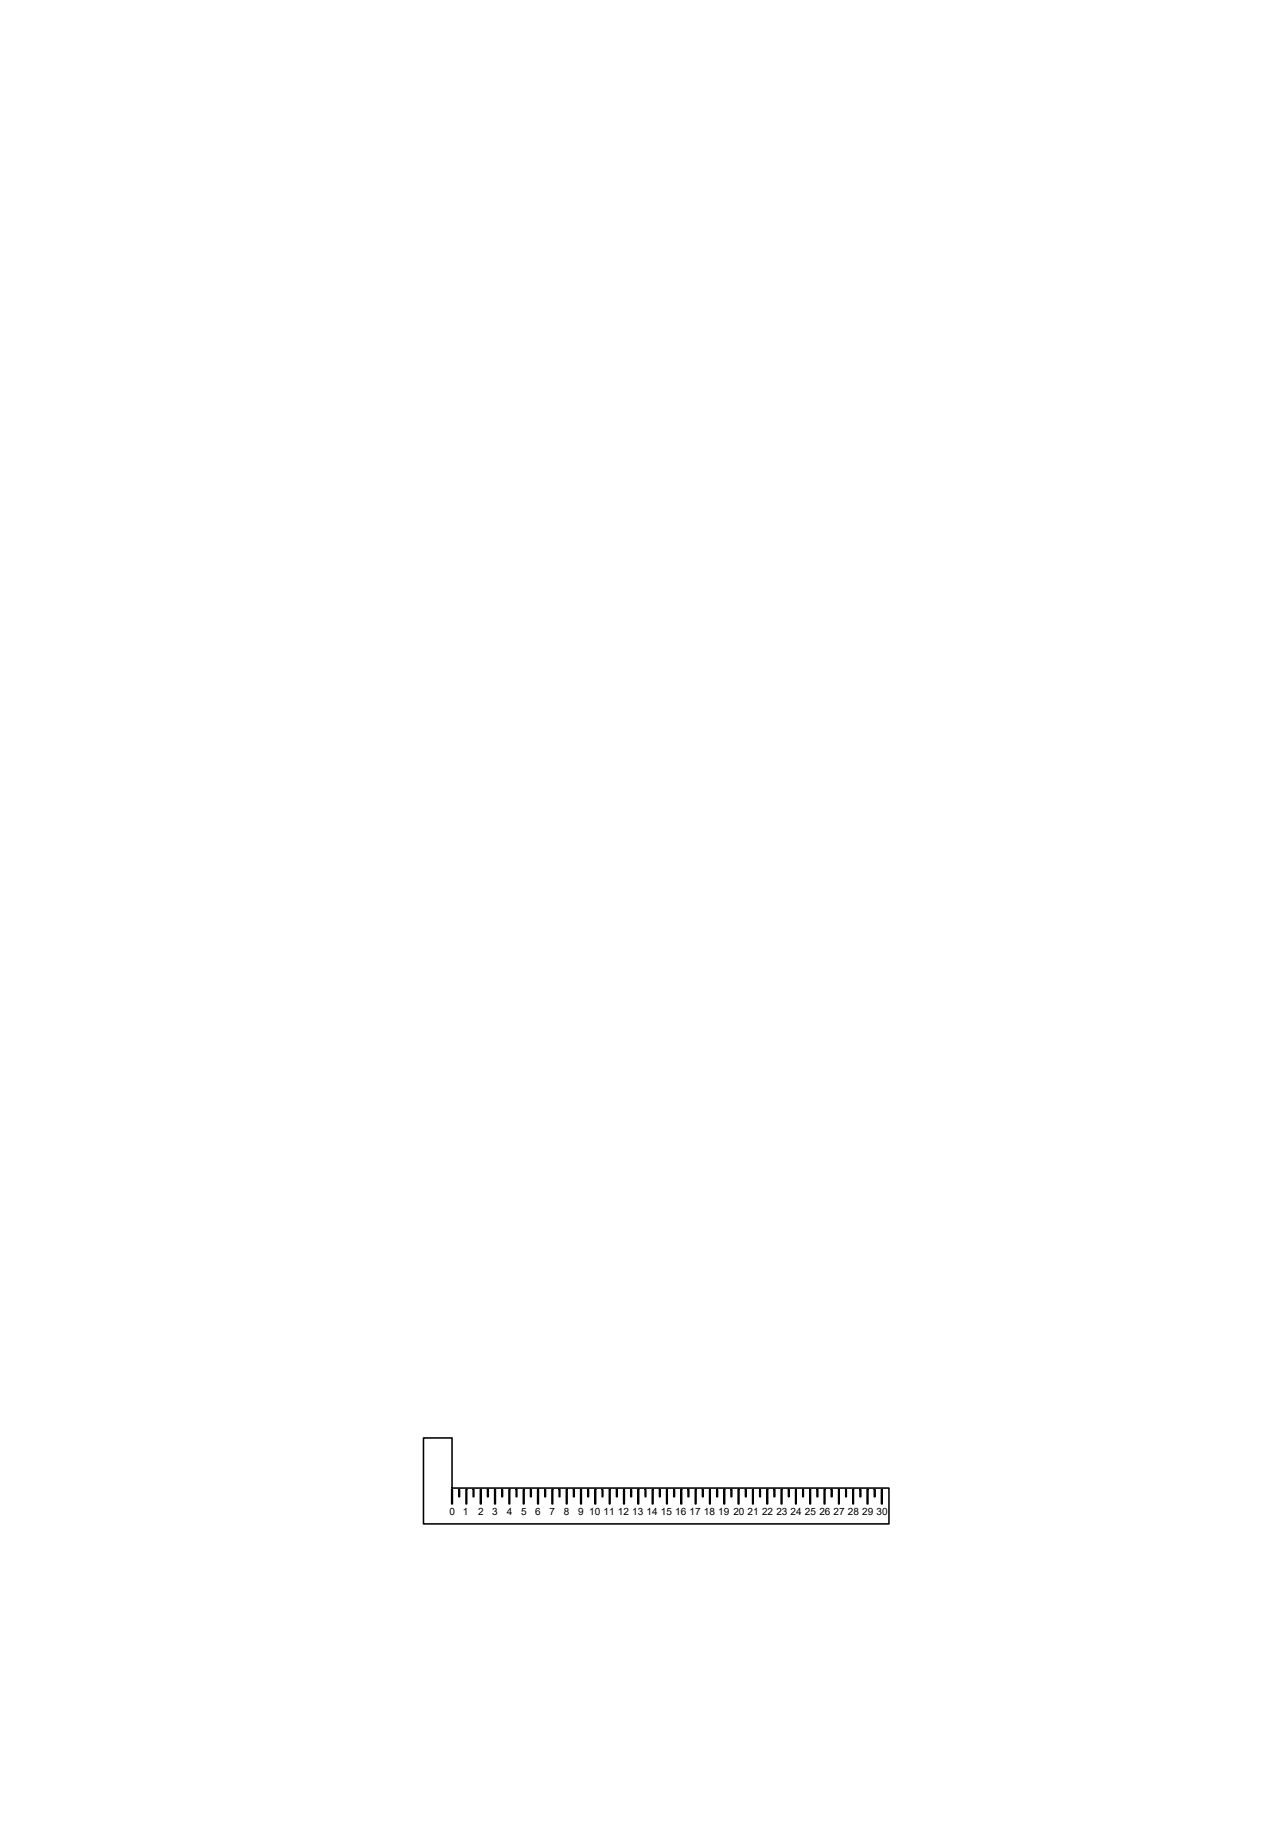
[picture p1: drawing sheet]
<svg xmlns="http://www.w3.org/2000/svg" width="210mm" height="297mm" viewBox="0 0 210 297" stroke-linecap="round" stroke-linejoin="round" font-family="sans-serif">
<defs><g id="words">
<g font-size="1.6">
<text x="73.2" y="247">0</text>
<text x="75.4" y="247">1</text>
<text x="77.9" y="247">2</text>
<text x="80.2" y="247">3</text>
<text x="82.6" y="247">4</text>
<text x="84.9" y="247">5</text>
<text x="87.2" y="247">6</text>
<text x="89.6" y="247">7</text>
<text x="91.9" y="247">8</text>
<text x="94.2" y="247">9</text>
<text x="96" y="247">10</text>
<text x="98.4" y="247">11</text>
<text x="100.7" y="247">12</text>
<text x="103" y="247">13</text>
<text x="105.4" y="247">14</text>
<text x="107.7" y="247">15</text>
<text x="110.1" y="247">16</text>
<text x="112.4" y="247">17</text>
<text x="114.7" y="247">18</text>
<text x="117.1" y="247">19</text>
<text x="119.5" y="247">20</text>
<text x="121.8" y="247">21</text>
<text x="124.2" y="247">22</text>
<text x="126.5" y="247">23</text>
<text x="128.8" y="247">24</text>
<text x="131.2" y="247">25</text>
<text x="133.5" y="247">26</text>
<text x="135.9" y="247">27</text>
<text x="138.2" y="247">28</text>
<text x="140.5" y="247">29</text>
<text x="142.8" y="247">30</text>
</g>
</g></defs>
<!-- layer: 0 -->
<g fill="none" stroke="#000" stroke-width=".25">
<path d="M69 234.4h4.7v8.2h71.2v5.8h-75.9zM73.6 242.8h.1v2.4h-.1zM74.8 242.8h.1v1.2h-.1zM76 242.8h.1v2.4h-.1zM77.1 242.8h.1v1.2h-.1zM78.3 242.8h.1v2.4h-.1zM79.4 242.8h.2v1.2h-.2zM80.6 242.8h.1v2.4h-.1zM81.8 242.8h.1v1.2h-.1zM83 242.8h.1v2.4h-.1zM84.1 242.8h.1v1.2h-.1zM85.3 242.8h.1v2.4h-.1z"/>
<path d="M86.5 242.8h.1v1.2h-.1zM87.6 242.8h.1v2.4h-.1zM88.8 242.8h.1v1.2h-.1zM90 242.8h.1v2.4h-.1zM91.1 242.8h.1v1.2h-.1zM92.3 242.8h.1v2.4h-.1zM93.5 242.8h.1v1.2h-.1zM94.6 242.8h.1v2.4h-.1zM95.8 242.8h.1v1.2h-.1zM97 242.8h.1v2.4h-.1zM98.1 242.8h.1v1.2h-.1zM99.3 242.8h.1v2.4h-.1z"/>
<path d="M100.5 242.8h.1v1.2h-.1zM101.6 242.8h.2v2.4h-.2zM102.8 242.8h.1v1.2h-.1zM104 242.8h.1v2.4h-.1zM105.1 242.8h.1v1.2h-.1zM106.3 242.8h.1v2.4h-.1zM107.5 242.8h.1v1.2h-.1zM108.6 242.8h.1v2.4h-.1zM109.8 242.8h.1v1.2h-.1zM111 242.8h.1v2.4h-.1zM112.1 242.8h.2v1.2h-.2zM113.3 242.8h.1v2.4h-.1z"/>
<path d="M114.5 242.8h.1v1.2h-.1zM115.6 242.8h.1v2.4h-.1zM116.8 242.8h.1v1.2h-.1zM118 242.8h.1v2.4h-.1zM119.1 242.8h.2v1.2h-.2zM120.3 242.8h.1v2.4h-.1zM121.5 242.8h.1v1.2h-.1zM122.6 242.8h.2v2.4h-.2zM123.8 242.8h.1v1.2h-.1zM125 242.8h.1v2.4h-.1zM126.1 242.8h.2v1.2h-.2zM127.3 242.8h.1v2.4h-.1z"/>
<path d="M128.5 242.8h.1v1.2h-.1zM129.7 242.8h.1v2.4h-.1zM130.8 242.8h.1v1.2h-.1zM132 242.8h.1v2.4h-.1zM133.1 242.8h.2v1.2h-.2zM134.3 242.8h.1v2.4h-.1zM135.5 242.8h.1v1.2h-.1zM136.7 242.8h.1v2.4h-.1zM137.8 242.8h.1v1.2h-.1zM139 242.8h.1v2.4h-.1zM140.2 242.8h.1v1.2h-.1zM141.3 242.8h.1v2.4h-.1z"/>
<path d="M142.5 242.8h.1v1.2h-.1zM143.6 242.8h.2v2.4h-.2z"/>
</g>
<use href="#words"/>
</svg>
